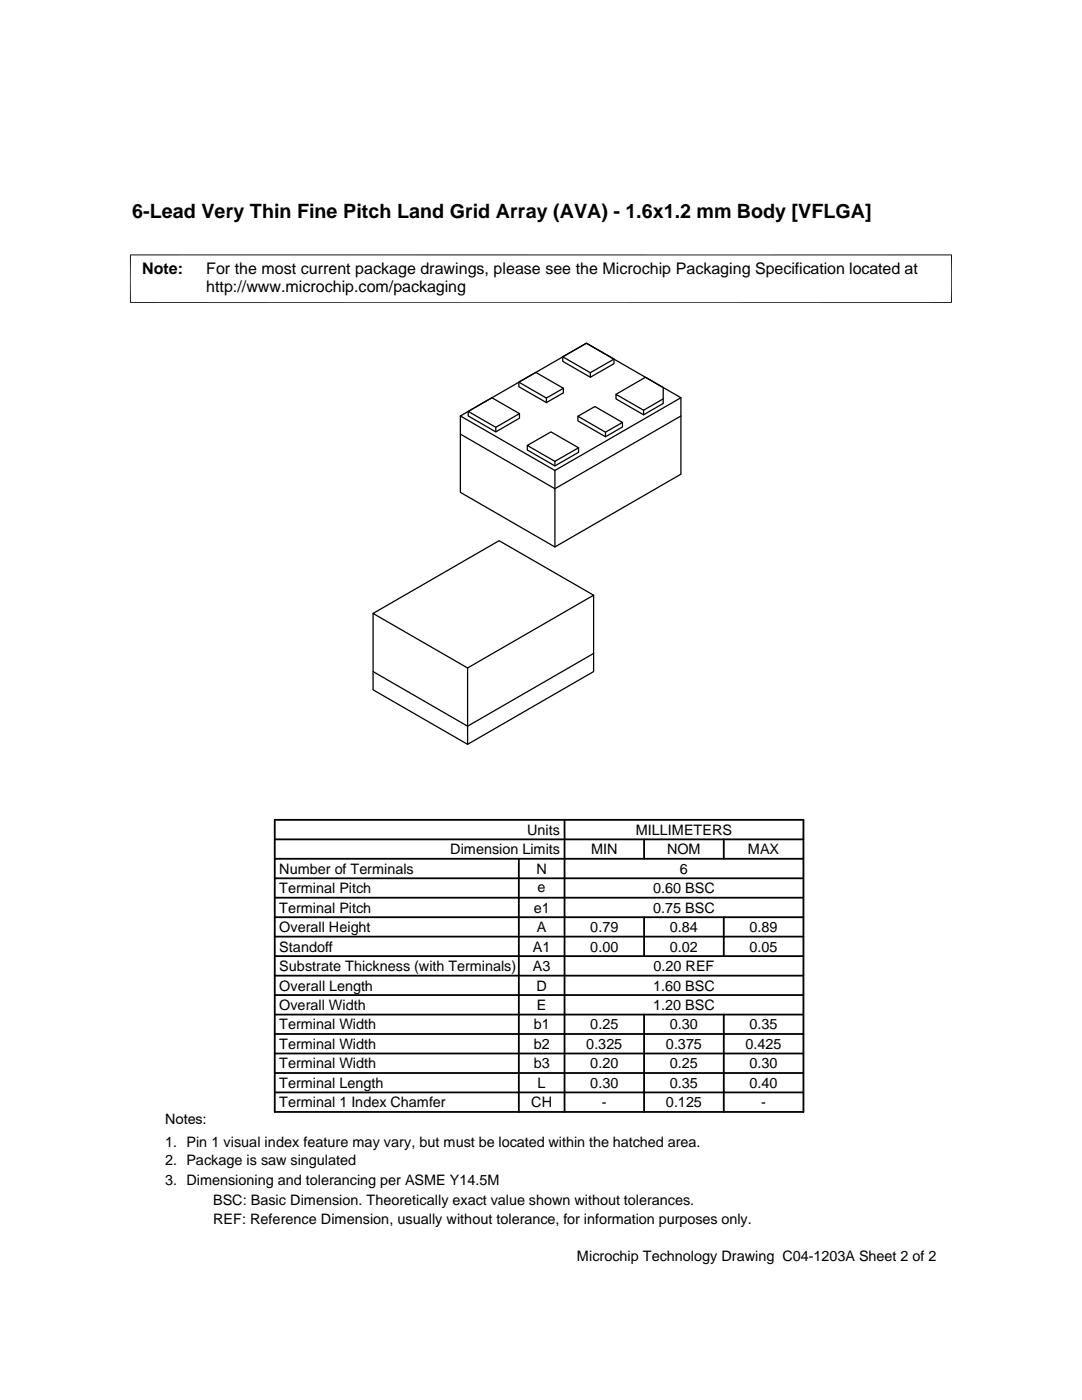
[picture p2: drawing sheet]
<svg xmlns="http://www.w3.org/2000/svg" width="216mm" height="279mm" viewBox="0 0 216 279" stroke-linecap="round" stroke-linejoin="round" font-family="sans-serif">
<defs><g id="words">
<text font-size="3.9" x="26.4" y="43.5">6-Lead Very Thin Fine Pitch Land Grid Array (AVA) - 1.6x1.2 mm Body [VFLGA]</text>
<g font-size="3.2">
<text x="28.4" y="54.6">Note:</text>
<text x="41.1" y="58.3">http://www.microchip.com/packaging</text>
<text x="41.1" y="54.6">For the most current package drawings, please see the Microchip Packaging Specification located at</text>
</g>
<g font-size="2.9">
<text x="105.2" y="166.6">Units</text>
<text x="126.9" y="166.6">MILLIMETERS</text>
<text x="89.9" y="170.5">Dimension Limits</text>
<text x="118" y="170.5">MIN</text>
<text x="133.1" y="170.5">NOM</text>
<text x="149.2" y="170.5">MAX</text>
<text x="55.7" y="174.4">Number of Terminals</text>
<text x="55.7" y="178.2">Terminal Pitch</text>
<text x="107" y="174.4">N</text>
<text x="107.3" y="178">e</text>
<text x="130.3" y="178.2">0.60 BSC</text>
<text x="135.7" y="174.4">6</text>
<text x="55.7" y="182.1">Terminal Pitch</text>
<text x="106.5" y="182.1">e1</text>
<text x="130.3" y="182.1">0.75 BSC</text>
<text x="55.7" y="186">Overall Height</text>
<text x="55.7" y="189.9">Standoff</text>
<text x="106.3" y="189.9">A1</text>
<text x="107.1" y="186">A</text>
<text x="117.8" y="186">0.79</text>
<text x="117.8" y="189.9">0.00</text>
<text x="133.7" y="186">0.84</text>
<text x="133.7" y="189.9">0.02</text>
<text x="149.6" y="186">0.89</text>
<text x="149.6" y="189.9">0.05</text>
<text x="55.7" y="193.8">Substrate Thickness (with Terminals)</text>
<text x="55.7" y="197.7">Overall Length</text>
<text x="106.3" y="193.8">A3</text>
<text x="107" y="197.7">D</text>
<text x="130.3" y="197.7">1.60 BSC</text>
<text x="130.4" y="193.8">0.20 REF</text>
<text x="55.7" y="201.6">Overall Width</text>
<text x="107.1" y="201.6">E</text>
<text x="130.3" y="201.6">1.20 BSC</text>
<text x="55.7" y="209.3">Terminal Width</text>
<text x="55.7" y="205.4">Terminal Width</text>
<text x="106.5" y="209.3">b2</text>
<text x="106.5" y="205.4">b1</text>
<text x="117" y="209.3">0.325</text>
<text x="117.8" y="205.4">0.25</text>
<text x="132.9" y="209.3">0.375</text>
<text x="133.7" y="205.4">0.30</text>
<text x="148.8" y="209.3">0.425</text>
<text x="149.6" y="205.4">0.35</text>
<text x="55.7" y="213.2">Terminal Width</text>
<text x="106.5" y="213.2">b3</text>
<text x="117.8" y="213.2">0.20</text>
<text x="133.7" y="213.2">0.25</text>
<text x="149.6" y="213.2">0.30</text>
<text x="55.7" y="217.1">Terminal Length</text>
<text x="55.7" y="221">Terminal 1 Index Chamfer</text>
<text x="106" y="221">CH</text>
<text x="107.3" y="217.1">L</text>
<text x="117.8" y="217.1">0.30</text>
<text x="120.1" y="221">-</text>
<text x="132.9" y="221">0.125</text>
<text x="133.7" y="217.1">0.35</text>
<text x="149.6" y="217.1">0.40</text>
<text x="151.9" y="221">-</text>
<text x="32.9" y="224.3">Notes:</text>
<text x="32.9" y="228.9">1. Pin 1 visual index feature may vary, but must be located within the hatched area.</text>
<text x="32.9" y="232.6">2. Package is saw singulated</text>
<text x="32.9" y="236.5">3. Dimensioning and tolerancing per ASME Y14.5M</text>
<text x="42.5" y="244.3">REF: Reference Dimension, usually without tolerance, for information purposes only.</text>
<text x="42.5" y="240.6">BSC: Basic Dimension. Theoretically exact value shown without tolerances.</text>
<text x="115.1" y="251.7">Microchip Technology Drawing C04-1203A Sheet 2 of 2</text>
</g>
</g></defs>
<g fill="none" stroke="#000" stroke-width=".25">
<path d="M103.5 76.3v.9l5.5 3.1 3.4-1.9v-.9M103.5 76.3l3.4-2 5.5 3.2-3.4 1.9zM109 79.4v.9M112.3 71.2v.9l5.5 3.2 4.7-2.7v-.9M112.3 71.2l4.7-2.7 5.5 3.2-4.7 2.7zM117.8 74.4v.9M122.9 78.7l5.9-3.4 3.5 2v2.3l-3.9 2.3M132.3 79.6v.9l-3.9 2.3-5.5-3.2v-.9l5.5 3.2M135.9 79.4v15.2l-25.2 14.6-18.8-10.9v-15.3M91.9 83l25.1-14.5 18.9 10.9-25.2 14.5zM93.4 82.1v.9l5.5 3.2 4.8-2.7v-.9M93.4 82.1l4.7-2.7 5.6 3.2-4.8 2.7z"/>
<path d="M98.9 85.3v.9M105.2 88.9v.9l5.5 3.2 4.7-2.7v-.9M105.2 88.9l4.7-2.7 5.5 3.2-4.7 2.7zM110.7 92.1v.9M110.7 93.9v15.3M115.3 83.1v.9l5.5 3.2 3.4-2v-.9M115.3 83.1l3.4-2 5.5 3.2-3.4 2zM120.8 86.3v.9M128.4 81.9v.9M135.9 83l-25.2 14.5-18.8-10.9M118.4 118.8v15.2l-25.1 14.5-18.9-10.8v-15.3M74.4 122.4l25.2-14.5 18.8 10.9-25.1 14.5z"/>
<path d="M93.3 133.3v15.2M118.4 130.4l-25.1 14.5-18.9-10.9"/>
</g>
<path d="M26 50.8v9.7M189.9 50.8v9.7M189.9 50.9h-164M25.9 60.4h164" fill="none" stroke="#000" stroke-width=".2"/>
<g fill="none" stroke="#000" stroke-width=".36">
<path d="M54.8 179.2h105.5M54.8 175.3h105.5M54.8 171.4h105.5M54.8 167.5h105.5M54.8 163.6h105.5v58.3h-105.5zM103.5 171.4v50.5M112.6 163.6v58.3M128.5 167.5v3.9M144.4 167.5v3.9M54.8 186.9h105.5M54.8 198.6h105.5M54.8 194.7h105.5"/>
<path d="M54.8 190.8h105.5M54.8 183h105.5M128.5 183v7.8M144.4 183v7.8M54.8 214.1h105.5M54.8 206.4h105.5M54.8 202.5h105.5M54.8 210.2h105.5M54.8 218h105.5M128.5 202.5v19.4M144.4 202.5v19.4"/>
</g>
<use href="#words"/>
</svg>
